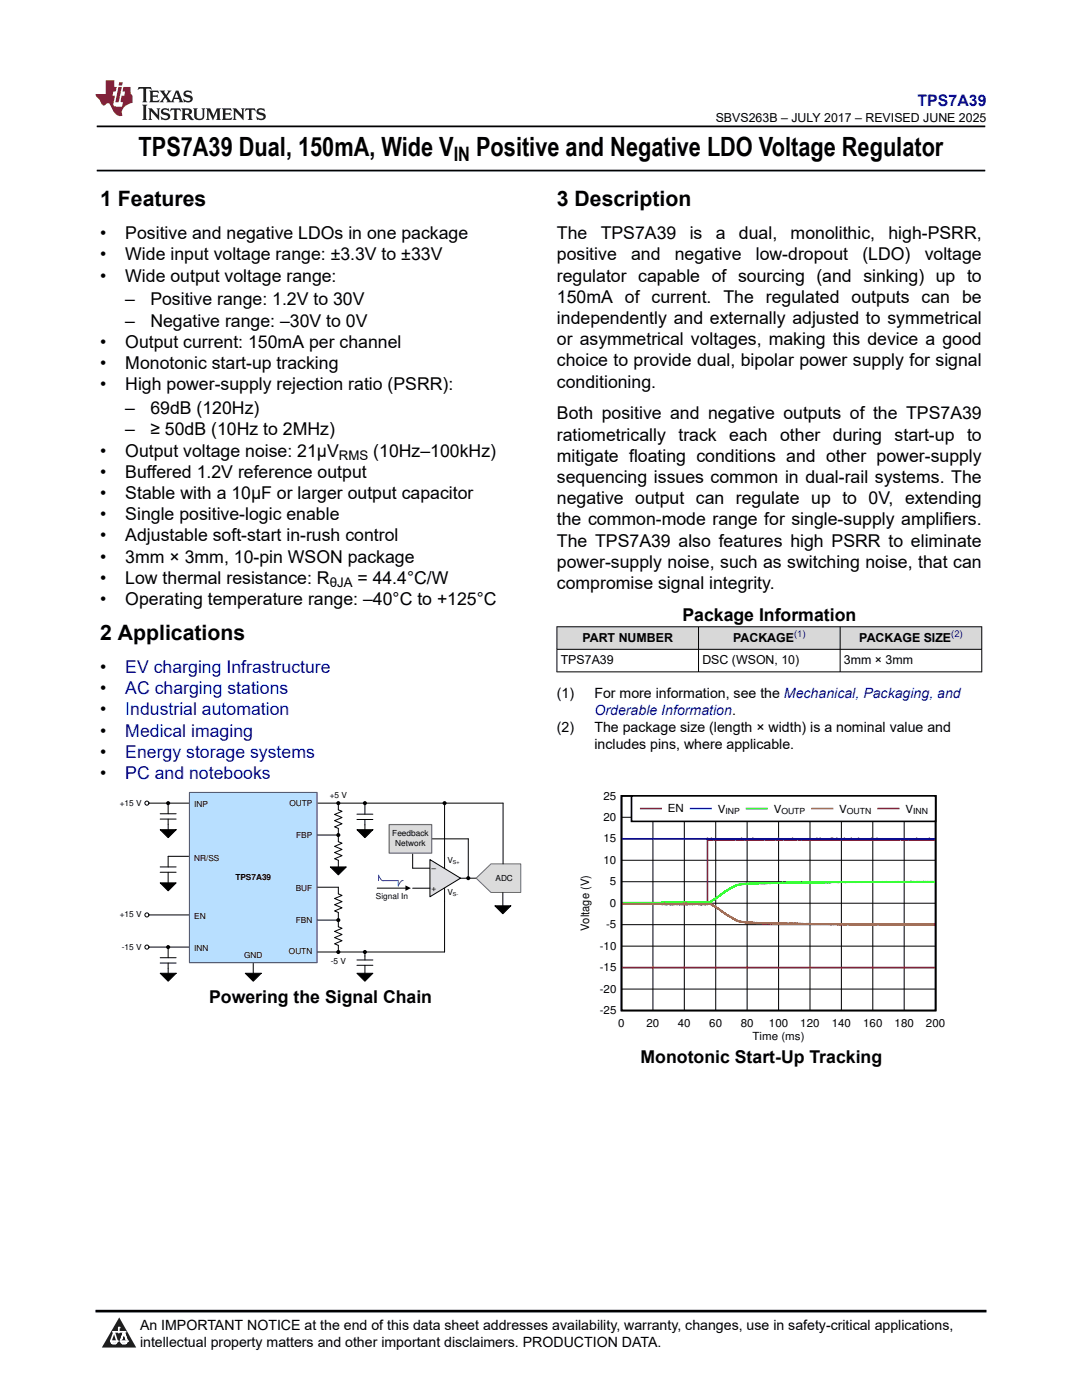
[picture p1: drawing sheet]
<svg xmlns="http://www.w3.org/2000/svg" width="216mm" height="279mm" viewBox="0 0 216 279" stroke-linecap="round" stroke-linejoin="round" font-family="sans-serif">
<defs><g id="words">
<g font-size="5.3">
<text x="27.6" y="31.2">TPS7A39 Dual, 150mA, Wide V</text>
<text x="95" y="31.2">Positive and Negative LDO Voltage Regulator</text>
</g>
<g font-size="4.2">
<text x="20" y="41.2">1 Features</text>
<text x="111.1" y="41.2">3 Description</text>
<text x="20" y="127.7">2 Applications</text>
</g>
<text font-size="4" x="90.5" y="32.2">IN</text>
<g font-size="3.5">
<text x="20" y="47.7">•</text>
<text x="25" y="47.7">Positive and negative LDOs in one package</text>
<text x="111.1" y="47.7">The</text>
<text x="119.9" y="47.7">TPS7A39</text>
<text x="137.6" y="47.7">is</text>
<text x="142.8" y="47.7">a</text>
<text x="147.5" y="47.7">dual,</text>
<text x="157.8" y="47.7">monolithic,</text>
<text x="177.3" y="47.7">high-PSRR,</text>
<text x="20" y="52">•</text>
<text x="25" y="52">Wide input voltage range: ±3.3V to ±33V</text>
<text x="111.1" y="52">positive</text>
<text x="125.9" y="52">and</text>
<text x="134.6" y="52">negative</text>
<text x="150.8" y="52">low-dropout</text>
<text x="172.1" y="52">(LDO)</text>
<text x="184.5" y="52">voltage</text>
<text x="20" y="56.2">•</text>
<text x="25" y="56.2">Wide output voltage range:</text>
<text x="111.1" y="56.2">regulator capable of sourcing (and sinking) up to</text>
<text x="25" y="61">–</text>
<text x="25" y="65.2">–</text>
<text x="30" y="61">Positive range: 1.2V to 30V</text>
<text x="30" y="65.2">Negative range: –30V to 0V</text>
<text x="111.1" y="60.4">150mA of current. The regulated outputs can be</text>
<text x="111.1" y="64.7">independently and externally adjusted to symmetrical</text>
<text x="20" y="69.4">•</text>
<text x="25" y="69.4">Output current: 150mA per channel</text>
<text x="111.1" y="68.9">or asymmetrical voltages, making this device a good</text>
<text x="20" y="73.7">•</text>
<text x="20" y="77.9">•</text>
<text x="25" y="73.7">Monotonic start-up tracking</text>
<text x="25" y="77.9">High power-supply rejection ratio (PSRR):</text>
<text x="111.1" y="73.1">choice to provide dual, bipolar power supply for signal</text>
<text x="111.1" y="77.4">conditioning.</text>
<text x="25" y="82.6">–</text>
<text x="30" y="82.6">69dB (120Hz)</text>
<text x="111.1" y="83.7">Both positive and negative outputs of the TPS7A39</text>
<text x="25" y="86.9">–</text>
<text x="30" y="86.9">≥ 50dB (10Hz to 2MHz)</text>
<text x="111.1" y="87.9">ratiometrically</text>
<text x="135.4" y="87.9">track</text>
<text x="145.5" y="87.9">each</text>
<text x="155.7" y="87.9">other during</text>
<text x="178.5" y="87.9">start-up</text>
<text x="193" y="87.9">to</text>
<text x="20" y="95.3">•</text>
<text x="20" y="91.1">•</text>
<text x="25" y="91.1">Output voltage noise: 21µV</text>
<text x="25" y="95.3">Buffered 1.2V reference output</text>
<text x="74.5" y="91.1">(10Hz–100kHz)</text>
<text x="111.1" y="92.2">mitigate floating conditions and other power-supply</text>
<text x="20" y="99.6">•</text>
<text x="25" y="99.6">Stable with a 10µF or larger output capacitor</text>
<text x="111.1" y="96.4">sequencing issues common in dual-rail systems. The</text>
<text x="111.1" y="100.6">negative output can regulate up to 0V, extending</text>
<text x="20" y="103.8">•</text>
<text x="25" y="103.8">Single positive-logic enable</text>
<text x="111.1" y="104.9">the common-mode range for single-supply amplifiers.</text>
<text x="20" y="108">•</text>
<text x="20" y="112.3">•</text>
<text x="25" y="108">Adjustable soft-start in-rush control</text>
<text x="25" y="112.3">3mm × 3mm, 10-pin WSON package</text>
<text x="111.1" y="109.1">The TPS7A39 also features high PSRR to eliminate</text>
<text x="111.1" y="113.3">power-supply noise, such as switching noise, that can</text>
<text x="20" y="116.5">•</text>
<text x="25" y="116.5">Low thermal resistance: R</text>
<text x="71.3" y="116.5">= 44.4°C/W</text>
<text x="111.1" y="117.6">compromise signal integrity.</text>
<text x="20" y="120.7">•</text>
<text x="25" y="120.7">Operating temperature range: –40°C to +125°C</text>
<text x="136.2" y="123.9">Package Information</text>
<text x="20" y="134.3">•</text>
<text x="20" y="138.5">•</text>
<text x="20" y="142.8">•</text>
<text x="20" y="147">•</text>
<text x="20" y="151.2">•</text>
<text x="20" y="155.5">•</text>
<text x="41.7" y="200.1">Powering the Signal Chain</text>
<text x="127.8" y="212.2">Monotonic Start-Up Tracking</text>
</g>
<g font-size="3.5" fill="#00f">
<text x="25" y="134.3">EV charging Infrastructure</text>
<text x="25" y="138.5">AC charging stations</text>
<text x="25" y="142.8">Industrial automation</text>
<text x="25" y="147">Medical imaging</text>
<text x="25" y="151.2">Energy storage systems</text>
<text x="25" y="155.5">PC and notebooks</text>
</g>
<text font-size="3.2" fill="#00f" x="183.1" y="21.1">TPS7A39</text>
<g font-size="2.8">
<text x="111.1" y="139.2">(1)</text>
<text x="118.6" y="139.2">For more information, see the Mechanical, Packaging, and</text>
<text x="111.1" y="146">(2)</text>
<text x="118.6" y="146">The package size (length × width) is a nominal value and</text>
<text x="118.6" y="149.4">includes pins, where applicable.</text>
<text x="27.9" y="265.5">An IMPORTANT NOTICE at the end of this data sheet addresses availability, warranty, changes, use in safety-critical applications,</text>
<text x="27.9" y="268.9">intellectual property matters and other important disclaimers. PRODUCTION DATA.</text>
</g>
<text font-size="2.8" fill="#00f" x="118.6" y="142.6">Orderable Information.</text>
<g font-size="2.6">
<text x="67.6" y="91.8">RMS</text>
<text x="65.8" y="117.2">θJA</text>
</g>
<g font-size="2.5">
<text x="142.8" y="24.3">SBVS263B – JULY 2017 – REVISED JUNE 2025</text>
<text x="116.2" y="128">PART NUMBER</text>
<text x="146.3" y="128">PACKAGE</text>
<text x="171.5" y="128">PACKAGE SIZE</text>
<text x="111.9" y="132.5">TPS7A39</text>
<text x="140.2" y="132.5">DSC (WSON, 10)</text>
<text x="168.4" y="132.5">3mm × 3mm</text>
</g>
<text font-size="2.3" x="117.6" y="185.8" transform="rotate(-90 117.6 185.8)">Voltage (V)</text>
<g font-size="2.2">
<text x="120.4" y="159.6">25</text>
<text x="120.4" y="163.8">20</text>
<text x="133.3" y="162.2">EN</text>
<text x="143.2" y="162.2">V</text>
<text x="154.4" y="162.2">V</text>
<text x="167.5" y="162.2">V</text>
<text x="180.7" y="162.2">V</text>
<text x="120.4" y="172.4">10</text>
<text x="120.4" y="168.1">15</text>
<text x="121.7" y="176.7">5</text>
<text x="120.9" y="185.3">-5</text>
<text x="121.7" y="181">0</text>
<text x="119.7" y="189.5">-10</text>
<text x="119.7" y="193.8">-15</text>
<text x="119.7" y="198.1">-20</text>
<text x="119.7" y="202.4">-25</text>
<text x="123.4" y="204.9">0</text>
<text x="129" y="204.9">20</text>
<text x="135.3" y="204.9">40</text>
<text x="141.5" y="204.9">60</text>
<text x="147.8" y="204.9">80</text>
<text x="150.1" y="207.5">Time (ms)</text>
<text x="153.4" y="204.9">100</text>
<text x="159.7" y="204.9">120</text>
<text x="166" y="204.9">140</text>
<text x="172.2" y="204.9">160</text>
<text x="178.5" y="204.9">180</text>
<text x="184.8" y="204.9">200</text>
</g>
<g font-size="1.9" fill="#00f">
<text x="158.5" y="127.2">(1)</text>
<text x="189.8" y="127.2">(2)</text>
</g>
<g font-size="1.7">
<text x="23.9" y="160.8">+15 V</text>
<text x="38.7" y="161.1">INP</text>
<text x="57.7" y="160.8">OUTP</text>
<text x="65.8" y="159.2">+5 V</text>
<text x="59.1" y="167.2">FBP</text>
<text x="78.3" y="166.9">Feedback</text>
<text x="144.8" y="162.5">INP</text>
<text x="155.9" y="162.5">OUTP</text>
<text x="169" y="162.5">OUTN</text>
<text x="182.2" y="162.5">INN</text>
<text x="38.7" y="171.7">NR/SS</text>
<text x="78.9" y="168.9">Network</text>
<text x="86.1" y="173.8">±</text>
<text x="89.3" y="172.3">V</text>
<text x="47" y="175.6">TPS7A39</text>
<text x="59" y="177.8">BUF</text>
<text x="75" y="179.5">Signal In</text>
<text x="86.1" y="177.8">+</text>
<text x="89.3" y="178.6">V</text>
<text x="98.9" y="175.9">ADC</text>
<text x="23.9" y="183.1">+15 V</text>
<text x="38.7" y="183.4">EN</text>
<text x="59" y="184.1">FBN</text>
<text x="24.3" y="189.5">-15 V</text>
<text x="38.7" y="189.9">INN</text>
<text x="48.7" y="191.1">GND</text>
<text x="57.6" y="190.5">OUTN</text>
<text x="66" y="192.4">-5 V</text>
</g>
<g font-size="1.1">
<text x="90.4" y="172.5">S+</text>
<text x="90.4" y="178.8">S-</text>
</g>
</g></defs>
<path d="M19.3 25.2h177.3M19.3 34h177.3" fill="none" stroke="#000" stroke-width=".35"/>
<g fill="#d8d8d8">
<path d="M111.1 125.1h84.8v4.5h-84.8z" fill-rule="evenodd"/>
<path d="M111.2 125.1h28.1v4.4h-28.1z" fill-rule="evenodd"/>
<path d="M139.4 125.1h28.2v4.4h-28.2z" fill-rule="evenodd"/>
<path d="M167.7 125.1h28.1v4.4h-28.1z" fill-rule="evenodd"/>
</g>
<g fill="none" stroke="#000" stroke-width=".2">
<path d="M111.1 125.1h84.9M111.1 129.6h84.9M111.1 134.1h84.9M111.1 125v9.1M139.4 125v9.1M167.6 125v9.1M195.9 125v9.1M29.7 160.3h8.1M32 163.5h3.1M32 162.4h3.1M32 174.1h3.1M32 173h3.1"/>
<path d="M32 176.2h3.1l-1.5 1.6zM32 165.6h3.1l-1.5 1.6zM33.6 160.3v2.1M33.6 163.5v2.1M33.6 174.1v2.1M37.8 170.9h-4.2v2.1M63.3 166.6h4.2M63.4 160.3h4.1v1.3l.8 .3-1.5 .6 1.5 .7-1.5 .6 1.5 .6-1.5 .6 .7 .3v2.7l.8 .3-1.5 .6 1.5 .6-1.5 .6 1.5 .7-1.5 .6 .7 .3v1.3M65.9 173h3.2l-1.6 1.6zM67.5 177.1v1.3l.8 .3-1.5 .6 1.5 .6-1.5 .7 1.5 .6-1.5 .6 .7 .3v2.9l.8 .3-1.5 .6 1.5 .6-1.5 .6 1.5 .6-1.5 .7 .7 .3v1.3h-4.2M82.3 170.4v2.9h3.5M86.1 167.4h7.3"/>
<path d="M88.7 170.7v9.1M91.9 175.3h.1M29.7 182.6h8.1M29.7 189h8.1M32 192.2h3.1M32 191.1h3.1M32 194.2h3.1l-1.5 1.6zM33.6 189v2.1M33.6 192.2v2M48.9 194.2h3.2l-1.6 1.6zM50.5 192.1v2.1M63.3 183.6h4.2"/>
<path d="M71.2 194.2h3.2l-1.6 1.6zM72.8 190v.8"/>
<circle cx="29.3" cy="160.3" r=".41"/>
<circle cx="29.3" cy="182.6" r=".41"/>
<circle cx="29.3" cy="189" r=".41"/>
</g>
<g fill="#000">
<path d="M32 165.6h3.1l-1.5 1.6zM32 176.2h3.1l-1.5 1.6zM65.9 173h3.2l-1.6 1.6zM32 194.2h3.1l-1.5 1.6zM48.9 194.2h3.2l-1.6 1.6zM71.2 194.2h3.2l-1.6 1.6z"/>
<circle cx="33.6" cy="160.3" r=".41"/>
<circle cx="67.5" cy="166.7" r=".41"/>
<circle cx="67.5" cy="160.3" r=".41"/>
<circle cx="33.6" cy="189" r=".41"/>
<circle cx="67.5" cy="183.6" r=".41"/>
<circle cx="67.5" cy="190" r=".41"/>
<circle cx="72.8" cy="190" r=".41"/>
</g>
<path d="M85.8 171.6l6.1 3.7-6.1 3.7z" fill="#dfdfdf"/>
<path d="M82.3 177.3h3.5M85.8 171.6l6.1 3.7-6.1 3.7zM95 175.3h-3.1" fill="none" stroke="#000" stroke-width=".2"/>
<path d="M95 175.3l3-2.9h5.9v5.7h-5.9z" fill-rule="evenodd" fill="#dbdbdb"/>
<path d="M95 175.3l3-2.9h5.9v5.7h-5.9z" fill="none" stroke="#6c6c6c" stroke-width=".2"/>
<path d="M77.7 164.6h8.4v5.7h-8.4z" fill-rule="evenodd" fill="#dbdbdb"/>
<path d="M77.7 164.6h8.4v5.7h-8.4z" fill="none" stroke="#6c6c6c" stroke-width=".24"/>
<g fill="none" stroke="#000" stroke-width=".2">
<path d="M63.3 177.1h4.2M67.5 160.3h32.9v12.1M71.2 163.5h3.2M71.2 162.5h3.2M71.2 165.6h3.2l-1.6 1.6zM72.8 163.5v2.1M72.8 160.3v2.2M75.3 177.2h5.7M88.7 160.3v10.4M88.7 179.8v10.2h-21.2M93.4 167.4v7.9M71.2 192.6h3.2"/>
<path d="M71.2 191.6h3.2M72.8 190.8v.8M72.8 192.6v1.6"/>
</g>
<g fill="#000">
<path d="M71.2 165.6h3.2l-1.6 1.6zM80.9 176.7l1.1 .5-1.1 .6z"/>
<circle cx="72.8" cy="160.3" r=".41"/>
<circle cx="88.7" cy="160.3" r=".41"/>
<circle cx="93.4" cy="175.3" r=".41"/>
</g>
<path d="M75.5 175.7v-1a1.21 1.21 0 0 0 1 1h3v1.1a1.21 1.21 0 0 1 .9-1.1" fill="none" stroke="#006fc0" stroke-width=".2"/>
<path d="M37.8 158.2h25.5v33.9h-25.5z" fill-rule="evenodd" fill="#b8dfff"/>
<path d="M37.8 158.2h25.5v33.9h-25.5z" fill="none" stroke="#295c75" stroke-width=".24"/>
<path d="M98.7 180.8h3.2l-1.6 1.6z" fill="#000"/>
<g fill="none" stroke="#000" stroke-width=".2">
<path d="M130.3 158.8v42.9M136.5 158.8v42.9M142.8 158.8v42.9M149.1 158.8v42.9M155.4 158.8v42.9M161.6 158.8v42.9M167.9 158.8v42.9M174.2 158.8v42.9M180.4 158.8v42.9M100.3 178.1v2.7M124 176h62.7M124 171.7h62.7"/>
<path d="M124 167.4h62.7M124 163.1h62.7M98.7 180.8h3.2l-1.6 1.6zM124 197.4h62.7M124 193.1h62.7M124 188.8h62.7M124 184.5h62.7M124 180.3h62.7"/>
</g>
<path d="M124 158.8h62.7v42.9h-62.7z" fill="none" stroke="#000" stroke-width=".33"/>
<path d="M186.5 167.5v.2l-.1-.3v.3l-.1-.3-.1 .3-.1-.3v.3v-.3l-.1 .1v-.1v.1v-.1v.1l-.1-.1v.1v-.1v.1v-.1v.1v-.1l-.3 .1v-.1v.3v-.3l-.1 .3-.1-.4v.2v-.1v.1v-.1v.1v-.1v.1l-.1-.1-.1 .1v-.1l-.1 .3v-.3l-.1 .3v-.3v.1l-.1-.1v.3l-.1-.3v.1l-.2-.1v.3v-.3l-.1 .3-.2-.3v.1v-.1v.1v-.1v.1l-.2-.1v.1l-.1-.1v.3v-.3v.3v-.3v.3l-.1-.3v.3v-.3v.1l-.1-.1v.1v-.1v.1v-.1l-.2 .1v-.1v.3v-.3v.1l-.1-.1v.1v-.1v.1v-.1v.1v-.1v.1l-.1-.1v.1l-.1-.1-.1 .1v-.1v.1v-.1v.3l-.1-.3-.2 .1v-.2l-.1 .4v-.3l-.1 .1v-.1v.1l-.1-.1-.1 .1v-.1v.3l-.2-.3v.3l-.1-.3v.3v-.3l-.1 .3-.1-.3-.1 .3v-.3v.1l-.2-.1-.1 .3v-.3l-.1 .3v-.3v.1l-.1-.1v.1v-.1v.1l-.1-.1v.1v-.1v.1l-.1-.1v.1v-.1l-.2 .1v-.1v.1v-.1v.1v-.1v.3l-.1-.2-.1 .2v-.2v.2l-.1-.3v.3l-.1-.3v.1l-.1-.1v.3l-.1-.3v.3v-.3l-.1 .3v-.3l-.2 .3v-.3v.3l-.1-.3v.1v-.1v.1l-.1-.1v.1v-.1v.1l-.1-.1v.1v-.1v.1l-.1-.1v.1v-.1v.1l-.2-.1v.1v-.1v.1v-.1l-.2 .1v-.1v.3l-.1-.3v.1v-.1v.1v-.1v.1v-.1v.1l-.1-.1-.2 .1v-.1v.3v-.3v.1l-.2-.1v.1v-.1v.1l-.1-.1v.1v-.1v.1v-.1v.1l-.1-.1-.2 .1v-.1v.3l-.1-.3v.3v-.3v.1l-.1-.1v.1v-.1l-.2 .1v-.1v.1v-.1l-.1 .3v-.3l-.1 .3v-.3v.1l-.1-.1v.3v-.3l-.2 .3v-.3l-.1 .3v-.3l-.1 .3v-.3v.3v-.3v.3l-.1-.3v.1v-.1v.1v-.1v.1v-.1v.1l-.1-.1-.1 .1v-.1l-.1 .3v-.3l-.1 .3v-.2l-.1 .2v-.3v.1v-.1l-.1 .1v-.1v.1v-.1l-.2 .1v-.1v.3v-.3l-.2 .3v-.3v.3v-.3l-.1 .3v-.3v.3v-.3l-.1 .3-.2-.3v.1v-.1v.1l-.1-.1v.1v-.1v.1v-.1v.1l-.2-.1v.1v-.1l-.1 .3v-.3l-.1 .3v-.3l-.1 .3-.1-.4-.1 .4-.1-.3v.3l-.1-.3v.1v-.1l-.2 .1v-.1v.3v-.3v.3l-.1-.3-.1 .3v-.3l-.1 .3v-.3l-.2 .3v-.3v.3l-.1-.4-.1 .4v-.3l-.1 .3v-.3v.1l-.2-.1-.1 .3v-.3v.3l-.1-.3v.1v-.1v.1v-.1v.1l-.1-.1v.1v-.1v.1l-.1-.1v.1v-.1v.1v-.1l-.2 .1v-.1v.3v-.3l-.2 .3v-.3v.3v-.3v.1l-.2-.1v.3v-.3l-.1 .3v-.3v.3l-.1-.3v.3l-.1-.3v.1l-.1-.1v.1v-.1v.1v-.1v.1v-.1v.1l-.1-.1-.1 .1v-.1l-.1 .3v-.3v.1v-.1v.1l-.1-.1-.1 .1v-.1v.3l-.1-.3v.3l-.2-.4v.2v-.1v.1l-.1-.1v.1v-.1v.1v-.1v.1l-.1-.1v.1v-.1l-.2 .1v-.1v.3v-.3v.1v-.1v.1l-.1-.1-.1 .1v-.1l-.1 .3v-.3v.1l-.1-.1-.1 .3v-.3v.1l-.1-.1v.3l-.2-.3v.3v-.3v.1v-.1v.1l-.2-.1v.1v-.2v.2l-.1-.1v.1v-.1l-.2 .1v-.1v.3v-.3v.1l-.1-.1v.1v-.1l-.1 .1v-.1l-.2 .1v-.1v.3v-.3v.3v-.3v.1v-.1l-.1 .1v-.1l-.1 .1v-.1l-.1 .3v-.3l-.1 .3v-.3v.3l-.1-.3-.2 .1v-.2l-.1 .4v-.3v.3l-.1-.3-.1 .3v-.3v.3l-.1-.3v.1v-.1v.1v-.1v.1l-.1-.1v.1v-.1v.1l-.1-.1v.1v-.1v.1l-.1-.1-.2 .1v-.1v.3v-.3v.1l-.1-.1v.3l-.1-.3-.1 .3-.1-.3-.1 .3-.1-.4v.2l-.2-.1v.3v-.3v.3l-.1-.3v.1v-.1l-.1 .1v-.1v.1l-.1-.1v.1v-.1v.1v-.1v.1v-.1v.1l-.1-.1v.1v-.1v.1v-.1v.1v-.1v.1l-.1-.1v.1v-.1l-.2 .1v-.2v.4l-.1-.3-.1 .1v-.2l-.1 .4v-.3l-.2 .3v-.3l-.1 .3v-.3v.1v-.1v.1v-.1l-.1 .1-.1-.1v.1v-.1l-.1 .3v-.3v.1l-.1-.1-.2 .1v-.1v.3v-.2l-.1 .2v-.3l-.1 .3v-.3v.3l-.1-.3-.1 .3-.1-.3v.1l-.1-.1v.3v-.3v.1l-.1-.1v.1v-.1v.1v-.1v.1l-.1-.1-.1 .1v-.1v.3l-.2-.3v.3l-.2-.4v.2v-.1v.1v-.1v.1v-.1v.1v-.1l-.2 .1v-.1v.3l-.1-.3v.3v-.3l-.1 .3v-.3v.1l-.2-.1v.3v-.4l-.1 .4-.1-.3v.1v-.1v.1v-.1v.1v-.1v.1l-.1-.1v.1v-.1v.1l-.2-.1v.1v-.1v.1v-.1l-.1 .3v-.3v.3v-.3l-.1 .3v-.3v.3l-.1-.3v.3v-.3l-.1 .3v-.3v.1l-.2-.1v.3l-.1-.3v.3l-.1-.3v.3v-.3l-.1 .3-.1-.3-.2 .3v-.3v.1l-.1-.1v.3v-.3v.1l-.2-.1v.3v-.3v.3v-.3l-.1 .3v-.3v.3l-.1-.3v.1l-.1-.1-.1 .3v-.3v.3l-.1-.3v.1v-.1v.1v-.1v.1v-.1v.1l-.1-.1v.1v-.1v.1l-.1-.1v.1v-.1v.1v-.1v.1l-.1-.1v.1v-.1v.1v-.1v.1v-.1v.1v-.1v.1l-.1-.1v.1v-.1v.1v-.1v.1v-.1l-.1 .1v-.1v.1v-.1l-.2 .1v-.1v.1l-.1-.1v.1v-.1v.3v-.3v.1v-.1v.1v-.1l-.2 .1v-.1l-.1 .3v-.3v.3v-.3v.1l-.1-.1v.1v-.1v.1v-.1v.1h-.2v-.1v.1v-.1l-.2 .1v-.1v.1v-.1v.3v-.3l-.1 .3v-.3v.3l-.1-.3-.1 .3v-.3l-.2 .3v-.3v.1l-.2-.1v.3l-.1-.4v.2l-.1-.1-.1 .3v-.3v.3l-.1-.3v.3v-.3v.1v-.1v.1v-.1v.1l-.2-.1v.3v-.3l-.1 .3v-.3l-.1 .3v-.3v.1v-.1v.1v-.1l-.1 .1v-.1v.1v-.1v.1v-.1l-.2 .1v-.1v.3v-.3v.1l-.1-.1-.2 .1v-.1v.3l-.1-.3v.1v-.1l-.1 .1v-.1v.1v-.1v.1v-.1v.1l-.1-.1v.1v-.1v.1v-.1v.1v-.1l-.1 .1v-.1v.1v-.1v.1l-.1-.1v.1l-.1-.1v.1v-.1v.1v-.1l-.2 .1v-.1v.1v-.1v.3l-.1-.3v.3v-.3l-.1 .3v-.3v.3l-.1-.3v.3l-.1-.3v.3l-.1-.3v.1l-.1-.1v.3l-.1-.4-.1 .4-.1-.3-.1 .3-.1-.3v.1v-.1v.1v-.1v.1v-.1v.1v-.1v.1v-.1l-.1 .1v-.1v.1v-.1v.1v-.1v.1l-.2-.1-.1 .1v-.1l-.1 .3v-.3v.1v-.1v.1v-.1v.1l-.1-.1v.1v-.1v.1l-.1-.1v.1v-.1v.1l-.1-.1v.1v-.1v.1v-.1l-.2 .1v-.1v.3v-.3l-.1 .3v-.3v.3v-.3l-.2 .3v-.3v.3v-.3v.1l-.1-.1v.1v-.1l-.1 .1-.1-.1v.1v-.1l-.1 .3v-.3v.3v-.2l-.1 .2v-.2v.2v-.2l-.1 .2v-.2v.2l-.1-.2v.2v-.3l-.1 .1v-.1v.1v-.1v.1v-.1v.1h-.2v-.1v.1v-.1v.1l-.1-.1v.1v-.1l-.2 .1v-.1v.3v-.3v.3l-.1-.3v.3l-.1-.3v.3l-.1-.3v.1v-.1v.1l-.1-.1v.1v-.1v.1v-.1v.1l-.1-.1v.1v-.1l-.1 .1v-.1l-.1 .3v-.3l-.1 .3v-.3v.3l-.1-.3v.1l-.2-.1v.3v-.3v.1l-.1-.1v.1l-.1-.1v.1v-.1v.1v-.1v.1v-.1l-.1 .1-.1-.1v.1v-.1v.3l-.1-.3-.1 .3v-.3v.1v-.1v.1v-.1v.1l-.1-.1v.1v-.1v.1l-.1-.1-.2 .1v-.2l-.1 .4-.1-.3v.3l-.1-.3v.3l-.1-.3v.3v-.3v.1v-.1v.1l-.1-.1v.1v-.1l-.2 .1v-.1v.3l-.1-.3v.1v-.1v.1v-.1v.1l-.1-.1-.1 .1-.1-.1-.1 .3v-.3v.1l-.1-.1v.3l-.2-.3v.1v-.1v.1l-.1-.1v.1v-.1v.1v-.1v.1l-.1-.1v.1v-.1v.1v-.1v.1l-.1-.1-.2 .1v-.1v.3v-.3v.1l-.2-.1v.1v-.2l-.2 .4v-.3v.3l-.1-.3v.3v-.2l-.2 .2v-.3l-.1 .3v-.3v.1l-.2-.1v.3v-.3v.3v-.3l-.1 .3v-.3v.3v-.3v.1v-.1v.1l-.1-.1v.1l-.1-.1v.1v-.1v.1v-.1v.1l-.1-.1v.1l-.1-.1v.1v-.1v.1v-.1v.1l-.1-.1-.1 .1v-.1l-.1 .3-.1-.3v.3v-.3v.3v-.3v.1l-.1-.1v.1v-.1v.1v-.1v.1v-.1v.1v-.1l-.1 .1v-.1v.1v-.1v.1v-.1l-.2 .1v-.1v.3l-.1-.3v.1l-.2-.1v.3v-.3l-.1 .3v-.3l-.2 .3v-.3v.3v-.3l-.2 .3-.1-.3v.3v-.3l-.1 .3v-.3v.3l-.1-.3v.3v-.3v.1v-.1v.1v-.1v.1l-.1-.1-.1 .1v-.1v.1v-.1v.3v-.3v.1l-.1-.1-.1 .3v-.3v.1l-.1-.1v.3v-.3v.3l-.1-.3v.1v-.1v.1v-.1v.1l-.1-.1v.1v-.1v.1l-.1-.1v.1v-.1v.1v-.1v.1l-.1-.1v.1v-.1v.1v-.1v.1v-.1l-.2 .1v-.1v.3v-.3l-.1 .3-.1-.3v.1l-.1-.1-.1 .1v-.1v.3v-.3l-.1 .3-.1-.3-.1 .3-.1-.3v.1v-.1v.1v-.1v.1l-.2-.1v.3l-.1-.3v.3v-.3v.1v-.1v.1v-.1v.1l-.1-.1v.1v-.1v.1l-.1-.1v.1v-.1v.1v-.1v.1l-.1-.1v.1v-.1l-.1 .1-.1-.1v.1v-.1v.3l-.1-.4-.1 .4v-.3l-.1 .3v-.3v.1v-.1l-.2 .1v-.1v.3l-.1-.3v.3l-.1-.3v.1l-.1-.1v.1v-.1l-.1 .1v-.2l-.1 13.2v-.2v.2l-.1-.2v.1v-.1v.1v-.1l-.2 .1v-.1v.2l-.1-.2v.2v-.2v.1l-.2-.1v.2l-.1-.2v.1v-.1v.1v-.1v.1v-.1v.1v-.1v.1v-.1l-.2 .1-.1-.1v.2l-.1-.2v.2l-.1-.2v.2v-.2l-.1 .2v-.2v.1v-.1v.1l-.1-.1v.1v-.1l-.1 .1-.1-.1v.2l-.1-.2v.2v-.2v.1l-.1-.1v.1l-.1-.1v.1v-.1v.1l-.1-.1v.1v-.1v.1v-.1v.1l-.1-.1v.1v-.1v.1v-.1v.1l-.1-.1v.1v-.1v.1l-.1-.1v.1v-.1l-.1 .1v-.1l-.1 .1v-.1v.2v-.2v.1l-.1-.1v.1v-.1v.1v-.1v.1l-.2-.1v.1v-.1v.2l-.1-.2v.2v-.2v.1l-.1-.1v.2l-.1-.2v.1v-.1v.1v-.1v.1l-.1-.1-.1 .1v-.1v.2l-.1-.2v.1l-.1-.1v.2l-.1-.2v.1v-.1v.1v-.1l-.2 .1v-.1v.2l-.1-.2v.2l-.2-.2v.2v-.2v.2l-.1-.2v.2l-.1-.4-.1 .4v-.2l-.1 .2v-.2l-.1 .2-.1-.2v.1l-.1-.1-.1 .2v-.2v.2l-.1-.2-.2 .2-.1-.2v.1l-.2-.1v.2l-.1-.2v.1v-.1v.1v-.1l-.1 .1v-.1l-.1 .1-.1-.1v.2v-.2l-.1 .2-.1-.2v.1l-.1-.1v.2v-.2v.1l-.1-.1v.1v-.1v.1v-.1l-.1 .1v-.1l-.2 .1v-.1v.2l-.1-.2v.1l-.1-.1-.1 .2-.1-.2v.2v-.2v.2l-.2-.4v.4v-.2l-.1 .2v-.2v.2v-.2l-.1 .2v-.2v.1l-.1-.1v.2l-.1-.2v.1v-.1v.1v-.1v.1l-.1-.1v.1v-.1v.1v-.1v.1l-.2-.1v.1v-.1v.1v-.1l-.1 .2v-.2l-.1 .2-.1-.2v.2l-.1-.2v.1l-.1-.1v.2v-.2v.1v-.1l-.1 .1v-.1v.1v-.1v.1v-.1l-.1 .1v-.1v.1v-.1l-.1 .1-.1-.1v.2l-.1-.2v.1l-.1-.1v.2l-.1-.2v.1v-.1v.1h-7.8" fill="none" stroke="#7f007f" stroke-width=".33"/>
<path d="M124.2 167.4h62.3" fill="none" stroke="#00f" stroke-width=".33"/>
<path d="M186.5 176h-4.7v-.1v.1v-.1l-.1 .1h-.8v.1v-.1l-1.4 .1-.1-.1-9.9 .1v-.1v.1l-.8-.1v.1v-.1h-1.4l-.1 .1v-.1l-3.6 .1v-.1v.1l-12.3 .1v.1l-.4-.1v.1h-1.3l-.1 .1-.7-.1v.2v-.2l-.5 .2v-.2l-.1 .2-.1-.1-.3 .2v-.1l-.7 .1-.9 .5v-.1l-1.8 1.2v-.1l-2 1.5-1.2 .6v-.1v.1l-.1-.1h-.5l-.1 .1v-.1l-.1 .1v-.1h-.4v.1l-.1-.1-.1 .1-.1-.1-.2 .1-.1-.1-.1 .1v-.1h-1.2v.1l-.1-.1h-.8v.1v-.1l-.3 .1v-.1l-.3 .1-.1-.1h-1.3v.1v-.1l-.1 .1-.2-.1h-.5v.1l-.1-.1-.1 .1-.1-.1-.2 .1-.1-.1v.1v-.1l-.4 .1v-.1l-9.2 .1" fill="none" stroke="#01ff00" stroke-width=".33"/>
<path d="M124.2 180.4h8.2l.1-.1v.1l.1-.1v.1h.7l.1-.1v.1l.3-.1v.1h1.1v-.1v.1l.5-.1v.1h.7v-.1v.1l.3-.1v.1v-.1l.1 .1v-.1v.1l.4-.1 .5 .1v-.1v.1h1.1v.1v-.1h.6v-.1v.1h1.4v-.1v.1h.6l.1-.1v.1h.6v.1l.1-.1 1.8 1.1 1.3 1.1 .5 .1v.2v-.2l.1 .2v-.1l.5 .3 1 .7 1 .1v.2v-.2l.5 .2h.5l.1 .1v-.1l.4 .1v-.1v.1l.7-.1v.1h.8v.1v-.2l.1 .2 .1-.1v.1v-.1v.1l.1-.1 .8 .1v-.1v.1l1.4-.1 .1 .1 .1-.1 .1 .1 .1-.1 .6 .1 .1-.1v.1h1.5v.1v-.1l.1 .1 .2-.1v.1l.1-.1 .2 .1 .1-.1v.1l.1-.1v.1l3.3-.1 .1 .1 .6-.1 .5 .1v-.1l1.1 .1v.1v-.1h1.2v.1v-.1l5.9 .1v-.1v.1l1.8-.1v.1v-.1h.6v.1l.1-.1h.7v.1l.1-.1 11.2 .1v-.1l.3 .2v-.1h2.1" fill="none" stroke="#ff6500" stroke-width=".33"/>
<path d="M124.2 193.1h62.3" fill="none" stroke="#f00" stroke-width=".33"/>
<path d="M126 158.8h60.7v5.1h-60.7z" fill-rule="evenodd" fill="#fff"/>
<path d="M126 158.8h60.7v5.1h-60.7z" fill="none" stroke="#000" stroke-width=".33"/>
<path d="M127.9 161.4h4" fill="none" stroke="#7f007f" stroke-width=".33"/>
<path d="M137.8 161.4h4.1" fill="none" stroke="#00f" stroke-width=".33"/>
<path d="M149 161.4h4" fill="none" stroke="#01ff00" stroke-width=".33"/>
<path d="M162.1 161.4h4" fill="none" stroke="#ff6500" stroke-width=".33"/>
<path d="M175.2 161.4h4.1" fill="none" stroke="#f00" stroke-width=".33"/>
<path d="M0 0h215.9v23.8h-215.9z" fill-rule="evenodd" fill="#fff"/>
<path d="M27.7 17.4l-.2 .6 .5-.3h.6v.2v2.1l-.2 .4h1l-.2-.4v-2.1v-.2h.5l.5 .3-.1-.6zM29.8 18.1l.2 .4v1.5l-.2 .4h1.9l.1-.6a1.08 1.08 0 0 1-1.3 .2v-.7h.6l.4 .2v-.6l-.4 .2h-.6v-.6l.2-.1a1 1 0 0 1 1 .2l-.1-.5zM31.8 18.1l1 1.1-1 1.2h.9l-.2-.2 .4-.7 .5 .7-.2 .2h1.6l-.2-.2 .1-.4h1l.1 .4-.1 .2h.9l-.2-.3-.8-2h-.5l-1 2.2-.8-1.1 .9-1.1h-.8l.2 .2-.5 .7-.3-.7 .1-.2zM35.2 18.5l.4 1h-.8zM36.8 18.2a.65 .65 0 0 0-.2 .8 .65 .65 0 0 0 .6 .4l.7 .2 .1 .2a.79 .79 0 0 1-.7 .4 .79 .79 0 0 1-.7-.5l.1 .7 .2-.1a.93 .93 0 0 0 1.1 .1 .93 .93 0 0 0 .4-1 1.46 1.46 0 0 0-1.2-.6l-.1-.3a1.09 1.09 0 0 1 1.2 .2l-.2-.6-.1 .1-.6-.2zM28.4 20.9l.2 .4v2.3l-.2 .3h1l-.2-.3v-2.3l.2-.4zM29.6 21.6l.2 .4v1.6l-.2 .3h.8l-.3-.3v-1.4l1.7 1.8v-2l.2-.4h-.8l.2 .2 .1 1.1-1.2-1.3zM32.3 21.8a.65 .65 0 0 0-.2 .7 .65 .65 0 0 0 .7 .4l.6 .2 .1 .2a.79 .79 0 0 1-.7 .4 .79 .79 0 0 1-.7-.5l.1 .7 .2-.1a.93 .93 0 0 0 1.1 .1 .93 .93 0 0 0 .4-.9 1.46 1.46 0 0 0-1.2-.6l-.1-.4a1.09 1.09 0 0 1 1.2 .2l-.2-.6-.1 .1-.6-.1zM34.1 21.6l-.1 .7a.63 .63 0 0 1 .7-.4l.1 1.7-.3 .3h1l-.2-.3v-1.7a.66 .66 0 0 1 .8 .4l-.1-.7zM36.2 21.6l.2 .4v1.6l-.2 .3h.9l-.2-.2v-.7h.5l.1 .2a.79 .79 0 0 0 1.2 .6l-1-.9a.61 .61 0 0 0 .6-.6 .61 .61 0 0 0-.5-.6zM36.9 21.9h.2a.47 .47 0 0 1 .5 .1 .47 .47 0 0 1 .1 .5l-.2 .2h-.6zM38.5 21.6l.2 .2a2.27 2.27 0 0 0 .4 2 1.04 1.04 0 0 0 1.7-.7v-1.3l.2-.2h-.8l.2 .4v1.1a.6 .6 0 0 1-.6 .6 .6 .6 0 0 1-.6-.6v-1.1l.3-.4zM41.1 21.6l.2 .4v1.6l-.2 .3h.7l-.2-.3v-1.5l.9 1.9 .8-1.9v1.5l-.2 .3h1l-.3-.3v-1.6l.3-.4h-.8l-.7 1.5-.7-1.5zM44.3 21.6l.2 .4v1.6l-.2 .3h1.9l.1-.5a1.09 1.09 0 0 1-1.3 .1v-.6h.6l.4 .1v-.6l-.4 .2h-.6v-.6l.2-.1a1.01 1.01 0 0 1 1 .3l-.1-.6zM46.4 21.6l.3 .4v1.6l-.3 .3h.8l-.2-.3v-1.4l1.6 1.8v-2l.2-.4h-.7l.2 .2v1.1l-1.2-1.3zM49 21.6l-.1 .7a.63 .63 0 0 1 .8-.4v1.7l-.3 .3h1l-.2-.3v-1.7a.66 .66 0 0 1 .8 .4l-.1-.7zM51.4 21.8a.65 .65 0 0 0-.2 .7 .65 .65 0 0 0 .6 .4l.6 .2 .2 .2a.79 .79 0 0 1-.8 .4 .79 .79 0 0 1-.6-.5l.1 .7 .2-.1a.93 .93 0 0 0 1 .1 .93 .93 0 0 0 .5-.9 1.46 1.46 0 0 0-1.3-.6l-.1-.4a1.09 1.09 0 0 1 1.3 .2l-.2-.6-.2 .1-.5-.1z" fill="#231f20"/>
<path d="M21.1 16v2.8h-2.1l.1 .3 .9 1a.95 .95 0 0 0 .9 .9 .59 .59 0 0 1 .6-.4 .59 .59 0 0 1 .5 .4l.4 .8a1.59 1.59 0 0 0 2.1 1.3 1.61 1.61 0 0 1 1-2.2l1-.4-.1-1.5a1.59 1.59 0 0 1-.4-1.6h-1.4l-.2 .9h.5l-.1 .8h-.5l-.2 1v.2l.4 .1-.2 .9h-.6a.73 .73 0 0 1-1.1-.7l.3-1.5h-.5l.2-.8h.5l.2-.9h-.5v-1.4zM23.6 17.4l-.6 3h.7l.6-3zM23.8 16.4l-.1 .7h.7l.1-.7z" fill="#ed1c24"/>
<path d="M0 261.4h215.9v18h-215.9z" fill-rule="evenodd" fill="#fff"/>
<path d="M23.8 262.9l3.4 6h-6.9z" fill="#231f20"/>
<path d="M22.1 267.7h1.3l-.4 .5h-.3a.55 .55 0 0 1-.6-.5z" fill-rule="evenodd" fill="#fff"/>
<path d="M22.1 267.7h1.3l-.4 .5h-.3a.55 .55 0 0 1-.6-.5z" fill="none" stroke="#231f20" stroke-width=".34"/>
<path d="M22.1 267.7h1.3l-.4 .5h-.5zM23.7 265.9h.1M23.7 264.9v1z" fill="none" stroke="#fff" stroke-width=".34"/>
<circle cx="23.7" cy="264.9" r=".17" fill="#fff"/>
<path d="M22.6 265.8h.1M22.6 265.8h2.3z" fill="none" stroke="#fff" stroke-width=".34"/>
<circle cx="24.9" cy="265.8" r=".17" fill="#fff"/>
<path d="M24 267.7h.1" fill="none" stroke="#fff" stroke-width=".34"/>
<path d="M24.7 265.8l-.7 1.9z" fill="#fff"/>
<path d="M24.7 265.8l-.7 1.9z" fill="none" stroke="#fff" stroke-width=".34"/>
<path d="M24.7 265.8l.7 1.9z" fill="#fff"/>
<path d="M24.7 265.8l.7 1.9zM25.3 267.7h.1" fill="none" stroke="#fff" stroke-width=".34"/>
<circle cx="22.1" cy="267.7" r=".17" fill="#fff"/>
<path d="M22.8 265.8l-.7 1.9zM22.8 265.8l.6 1.9z" fill="none" stroke="#fff" stroke-width=".34"/>
<circle cx="23.4" cy="267.7" r=".17" fill="#fff"/>
<path d="M24.1 267.7h1.3a.65 .65 0 0 1-.6 .5 .65 .65 0 0 1-.7-.5z" fill-rule="evenodd" fill="#fff"/>
<path d="M24.1 267.7h1.3a.65 .65 0 0 1-.6 .5 .65 .65 0 0 1-.7-.5z" fill="none" stroke="#231f20" stroke-width=".34"/>
<path d="M24 267.7h.1M24.1 267.7h1.3l-.4 .5h-.5z" fill="none" stroke="#fff" stroke-width=".34"/>
<circle cx="25.4" cy="267.7" r=".17" fill="#fff"/>
<path d="M19 261.7h177.8" fill="none" stroke="#000" stroke-width=".53"/>
<use href="#words"/>
</svg>
